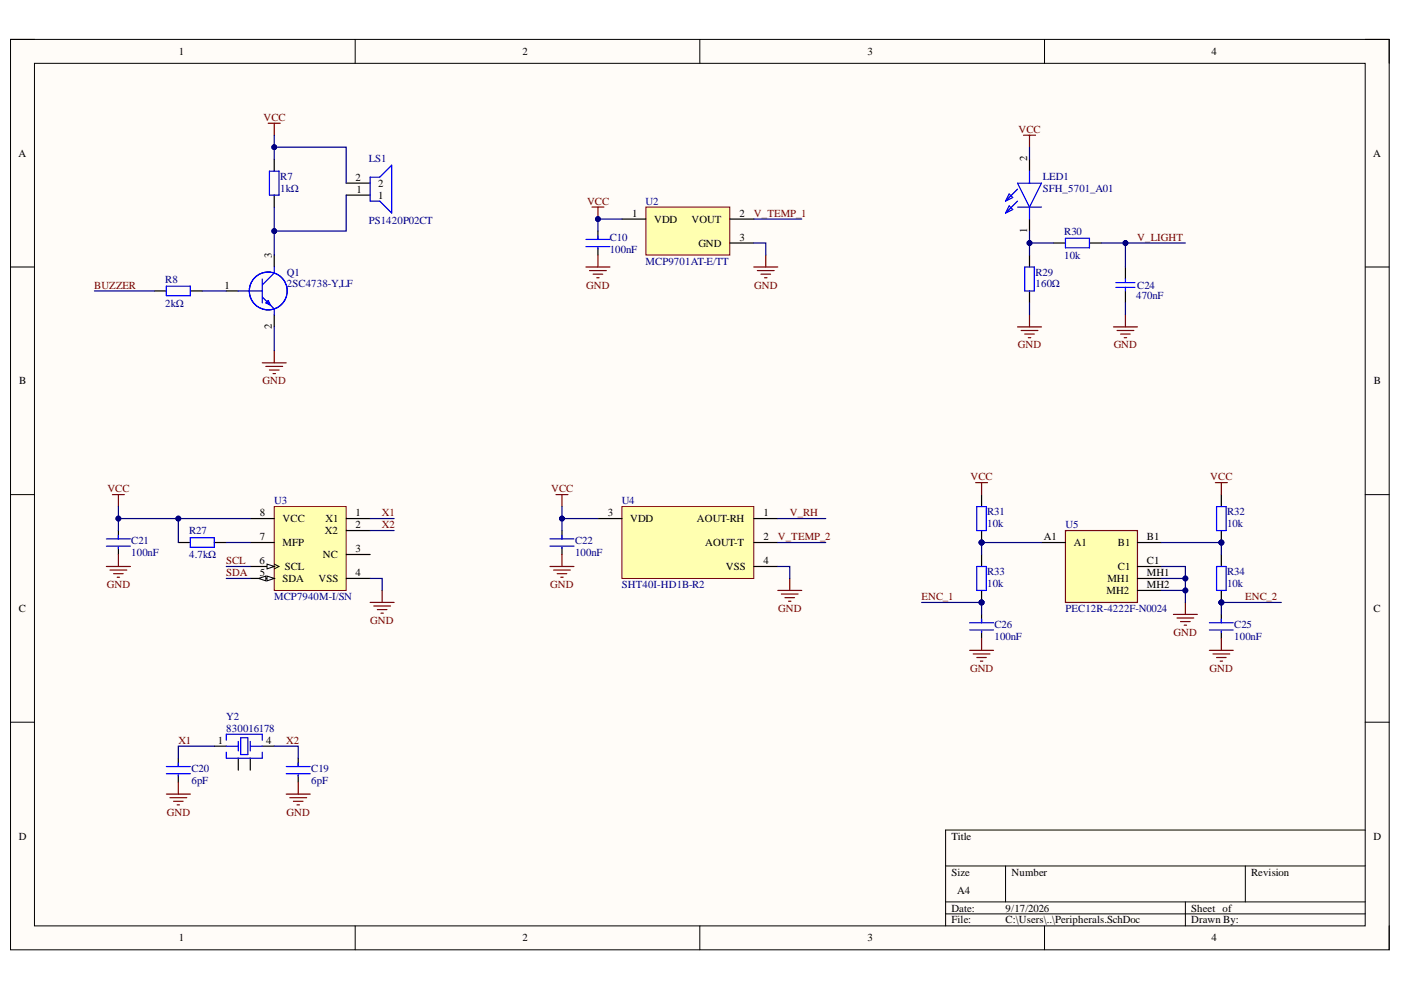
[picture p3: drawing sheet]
<svg xmlns="http://www.w3.org/2000/svg" width="297mm" height="210mm" viewBox="0 0 297 210" stroke-linecap="round" stroke-linejoin="round" font-family="sans-serif">
<defs><g id="words">
<g font-size="2.3">
<text x="37.9" y="11.7">1</text>
<text x="110.7" y="11.7">2</text>
<text x="183.9" y="11.7">3</text>
<text x="256.9" y="11.7">4</text>
<text x="3.9" y="33.3">A</text>
<text x="217.8" y="34.2" transform="rotate(-90 217.8 34.2)">2</text>
<text x="291.1" y="33.3">A</text>
<text x="75.4" y="38.4">2</text>
<text x="75.6" y="40.9">1</text>
<text x="80.2" y="39.6">2</text>
<text x="80.2" y="42.2">1</text>
<text x="134" y="46">1</text>
<text x="138.7" y="47.3">VDD</text>
<text x="146.6" y="47.3">VOUT</text>
<text x="156.8" y="46">2</text>
<text x="148.1" y="52.3">GND</text>
<text x="156.8" y="51.1">3</text>
<text x="217.8" y="49.4" transform="rotate(-90 217.8 49.4)">1</text>
<text x="57.6" y="54.6" transform="rotate(-90 57.6 54.6)">3</text>
<text x="47.6" y="61.2">1</text>
<text x="57.6" y="69.8" transform="rotate(-90 57.6 69.8)">2</text>
<text x="4.1" y="81.5">B</text>
<text x="291.3" y="81.5">B</text>
<text x="55.1" y="109.5">8</text>
<text x="59.9" y="110.8">VCC</text>
<text x="68.9" y="113.3">X2</text>
<text x="69" y="110.8">X1</text>
<text x="75.4" y="109.5">1</text>
<text x="75.4" y="112">2</text>
<text x="128.9" y="109.5">3</text>
<text x="133.6" y="110.8">VDD</text>
<text x="147.7" y="110.8">AOUT-RH</text>
<text x="161.9" y="109.5">1</text>
<text x="55" y="119.6">6</text>
<text x="55.1" y="114.6">7</text>
<text x="59.9" y="115.8">MFP</text>
<text x="68.4" y="118.4">NC</text>
<text x="75.4" y="117.1">3</text>
<text x="149.5" y="115.8">AOUT-T</text>
<text x="161.9" y="114.6">2</text>
<text x="161.9" y="119.6">4</text>
<text x="221.3" y="114.6">A1</text>
<text x="227.7" y="115.8">A1</text>
<text x="237" y="115.8">B1</text>
<text x="243.2" y="114.6">B1</text>
<text x="243.2" y="119.6">C1</text>
<text x="55.1" y="122.2">5</text>
<text x="59.9" y="123.4">SDA</text>
<text x="60.4" y="120.9">SCL</text>
<text x="67.5" y="123.4">VSS</text>
<text x="75.4" y="122.2">4</text>
<text x="153.9" y="120.9">VSS</text>
<text x="234.6" y="126">MH2</text>
<text x="234.8" y="123.4">MH1</text>
<text x="237" y="120.9">C1</text>
<text x="243.2" y="122.2">MH1</text>
<text x="243.2" y="124.7">MH2</text>
<text x="4" y="129.8">C</text>
<text x="291.2" y="129.8">C</text>
<text x="46.2" y="157.8">1</text>
<text x="56.4" y="157.8">4</text>
<text x="4" y="178">D</text>
<text x="201.7" y="178">Title</text>
<text x="291.2" y="178">D</text>
<text x="201.7" y="185.7">Size</text>
<text x="214.5" y="185.7">Number</text>
<text x="265.2" y="185.7">Revision</text>
<text x="203" y="189.5">A4</text>
<text x="201.7" y="193.3">Date:</text>
<text x="201.7" y="195.8">File:</text>
<text x="213.2" y="193.3">9/17/2026</text>
<text x="213.2" y="195.8">C:\Users\..\Peripherals.SchDoc</text>
<text x="252.6" y="193.3">Sheet of</text>
<text x="252.6" y="195.8">Drawn By:</text>
<text x="37.9" y="199.6">1</text>
<text x="110.7" y="199.6">2</text>
<text x="183.9" y="199.6">3</text>
<text x="256.9" y="199.6">4</text>
</g>
<g font-size="2.3" fill="#800000">
<text x="55.8" y="25.6">VCC</text>
<text x="215.9" y="28.1">VCC</text>
<text x="124.5" y="43.5">VCC</text>
<text x="159.8" y="46">V_TEMP_1</text>
<text x="241.1" y="51.1">V_LIGHT</text>
<text x="20" y="61.2">BUZZER</text>
<text x="124.3" y="61.2">GND</text>
<text x="159.9" y="61.2">GND</text>
<text x="215.8" y="73.9">GND</text>
<text x="236.1" y="73.9">GND</text>
<text x="55.7" y="81.5">GND</text>
<text x="205.8" y="101.9">VCC</text>
<text x="256.6" y="101.9">VCC</text>
<text x="22.8" y="104.4">VCC</text>
<text x="116.8" y="104.4">VCC</text>
<text x="81" y="109.5">X1</text>
<text x="81" y="112">X2</text>
<text x="167.4" y="109.5">V_RH</text>
<text x="48" y="119.6">SCL</text>
<text x="164.9" y="114.6">V_TEMP_2</text>
<text x="22.7" y="124.7">GND</text>
<text x="48" y="122.2">SDA</text>
<text x="116.7" y="124.7">GND</text>
<text x="165" y="129.8">GND</text>
<text x="195.4" y="127.2">ENC_1</text>
<text x="264" y="127.2">ENC_2</text>
<text x="78.5" y="132.3">GND</text>
<text x="248.8" y="134.8">GND</text>
<text x="205.7" y="142.5">GND</text>
<text x="256.4" y="142.5">GND</text>
<text x="37.8" y="157.8">X1</text>
<text x="60.7" y="157.8">X2</text>
<text x="35.4" y="173">GND</text>
<text x="60.7" y="173">GND</text>
</g>
<g font-size="2.3" fill="#000080">
<text x="78.2" y="34.3">LS1</text>
<text x="59.4" y="40.7">1kΩ</text>
<text x="59.4" y="38.1">R7</text>
<text x="221.1" y="38.1">LED1</text>
<text x="221.1" y="40.7">SFH_5701_A01</text>
<text x="78.2" y="47.5">PS1420P02CT</text>
<text x="136.9" y="43.5">U2</text>
<text x="129.3" y="53.6">100nF</text>
<text x="129.3" y="51.1">C10</text>
<text x="225.6" y="49.8">R30</text>
<text x="35" y="59.9">R8</text>
<text x="60.8" y="58.4">Q1</text>
<text x="136.9" y="56.1">MCP9701AT-E/TT</text>
<text x="219.6" y="58.4">R29</text>
<text x="225.6" y="54.9">10k</text>
<text x="35" y="65">2kΩ</text>
<text x="60.8" y="61">2SC4738-Y,LF</text>
<text x="219.6" y="61">160Ω</text>
<text x="240.9" y="63.5">470nF</text>
<text x="241.1" y="61.2">C24</text>
<text x="58.1" y="106.9">U3</text>
<text x="131.8" y="106.9">U4</text>
<text x="40.1" y="113.3">R27</text>
<text x="209.3" y="111.8">10k</text>
<text x="209.3" y="109.2">R31</text>
<text x="225.9" y="112">U5</text>
<text x="260.2" y="111.8">10k</text>
<text x="260.2" y="109.2">R32</text>
<text x="27.8" y="117.9">100nF</text>
<text x="27.8" y="115.3">C21</text>
<text x="40.1" y="118.4">4.7kΩ</text>
<text x="121.9" y="117.9">100nF</text>
<text x="121.9" y="115.3">C22</text>
<text x="131.8" y="124.7">SHT40I-HD1B-R2</text>
<text x="209.3" y="124.4">10k</text>
<text x="209.3" y="121.9">R33</text>
<text x="260.2" y="124.4">10k</text>
<text x="260.2" y="121.9">R34</text>
<text x="58.1" y="127.2">MCP7940M-I/SN</text>
<text x="225.9" y="129.8">PEC12R-4222F-N0024</text>
<text x="210.8" y="135.6">100nF</text>
<text x="210.8" y="133.1">C26</text>
<text x="261.7" y="135.6">100nF</text>
<text x="261.7" y="133.1">C25</text>
<text x="48" y="152.7">Y2</text>
<text x="48" y="155.2">830016178</text>
<text x="40.6" y="166.1">6pF</text>
<text x="40.6" y="163.6">C20</text>
<text x="66" y="166.1">6pF</text>
<text x="66" y="163.6">C19</text>
</g>
</g></defs>
<path d="M2.2 8.4h292.3v193h-292.3z" fill-rule="evenodd" fill="#fffcf8"/>
<path d="M2.2 8.4h292.3v193h-292.3z" fill="none" stroke="#000" stroke-width=".21"/>
<path d="M7.3 13.4h282.1v182.9h-282.1z" fill-rule="evenodd" fill="#fffcf8"/>
<g fill="none" stroke="#000" stroke-width=".21">
<path d="M2.2 8.3h5.1M7.3 13.4h282.1v182.9h-282.1zM75.3 8.3v5.1M148.4 8.3v5.1M221.5 8.4v5M289.4 8.4h5.1v5M2.2 56.6h5.1M289.4 56.6h5.1M2.2 104.9h5.1M289.4 104.9h5.1M2.2 153.1h5.1M289.4 153.1h5.1"/>
<path d="M289.4 176h-88.9v20.3M75.3 196.3v5.1M148.4 196.3v5.1M200.5 183.6h88.9M200.5 191.2h88.9M200.5 193.8h88.9M213.2 183.6v7.6M221.5 196.3v5.1M251.3 191.2v5.1M264 183.6v7.6M294.5 196.3v5.1"/>
</g>
<path d="M58.1 33.8v2.5M73.4 38.8h5.1M58.1 41.4v2.5M58.1 54.1v2.5M73.4 41.4h5.1M32.7 61.7h2.6M40.4 61.7h2.5M48 61.7h2.5M58.1 66.8v2.5" fill="none" stroke="#000" stroke-width=".25"/>
<g fill="none" stroke="#00f" stroke-width=".25">
<path d="M57.1 36.3h2.1v5.1h-2.1zM78.5 37.6h2l2.6-2.6v10.2l-2.6-2.6h-2zM55.6 59.1v5.1M58.1 56.6v1.3l-2.5 2.5M35.3 60.7h5.1v2h-5.1zM50.5 61.7h5.1M55.6 63l2.5 2.5v1.3M56.4 64.2l.5-.5 .5 1z"/>
<circle cx="56.9" cy="61.7" r="4"/>
</g>
<path d="M56.9 26.1h2.5M58.1 26.1v2.6M55.6 76.9h5.1M56.4 77.7h3.5M57.1 78.5h2.1M57.9 79.2h.5M58.1 74.4v2.5" fill="none" stroke="#800000" stroke-width=".25"/>
<path d="M136.9 43.9h17.8v10.2h-17.8z" fill-rule="evenodd" fill="#ffffb0"/>
<path d="M136.9 43.9h17.8v10.2h-17.8z" fill="none" stroke="#800000" stroke-width=".21"/>
<path d="M126.8 49v1.8M126.8 52.5v1.6M131.9 46.4h5M154.7 51.5h5.1M154.7 46.4h5.1" fill="none" stroke="#000" stroke-width=".25"/>
<path d="M124.2 56.6h5.1M125 57.4h3.6M125.5 43.9h2.5M125.8 58.1h2M126.5 58.9h.5M126.8 43.9v2.5M126.8 54.1v2.5M159.8 56.6h5.1M160.6 57.4h3.5M161.3 58.1h2.1M162.1 58.9h.5M162.4 54.1v2.5" fill="none" stroke="#800000" stroke-width=".25"/>
<path d="M124.2 50.8h5.1M124.2 52.3h5.1M126.8 50v.8M126.8 52.5v.3" fill="none" stroke="#00f" stroke-width=".25"/>
<circle cx="126.8" cy="46.4" r=".51" fill="#000080"/>
<circle cx="126.8" cy="46.4" r=".51" fill="none" stroke="#000080" stroke-width=".21"/>
<path d="M58.1 107.4h15.3v17.8h-15.3z" fill-rule="evenodd" fill="#ffffb0"/>
<path d="M58.1 107.4h15.3v17.8h-15.3z" fill="none" stroke="#800000" stroke-width=".21"/>
<path d="M73.4 109.9h5.1M73.4 112.5h5.1M73.4 117.6h5.1M53.1 122.6h5M73.4 122.6h5.1" fill="none" stroke="#000" stroke-width=".25"/>
<path d="M56.6 122.1l1.5 .5-1.5 .6z" fill="#f8fcff"/>
<path d="M56.6 122.1l1.5 .5-1.5 .6z" fill="none" stroke="#000" stroke-width=".21"/>
<path d="M54.8 122.6l1.6-.5v1.1z" fill="#f8fcff"/>
<path d="M54.8 122.6l1.6-.5v1.1z" fill="none" stroke="#000" stroke-width=".21"/>
<path d="M53.1 120.1h5" fill="none" stroke="#000" stroke-width=".25"/>
<path d="M56.6 119.6l1.5 .5-1.5 .5z" fill="#f8fcff"/>
<path d="M56.6 119.6l1.5 .5-1.5 .5zM58.1 119.6l1.1 .5-1.1 .5" fill="none" stroke="#000" stroke-width=".21"/>
<path d="M25.1 112.5v1.8M25.1 116v1.6M37.8 115h2.6M45.4 115h2.6M53.1 115h5M53.1 109.9h5M119.1 112.5v1.8M119.1 116v1.6M37.8 160.7v1.8M37.8 164.3v1.5M63.2 160.7v1.8M63.2 164.3v1.5" fill="none" stroke="#000" stroke-width=".25"/>
<g fill="none" stroke="#00f" stroke-width=".25">
<path d="M22.6 114.3h5M22.6 115.8h5M25.1 113.5v.8M25.1 116v.3M40.4 114h5v2h-5zM116.6 114.3h5.1M116.6 115.8h5.1M119.1 113.5v.8M119.1 116v.3M35.3 162.5h5.1M35.3 164h5.1M37.8 161.8v.7"/>
<path d="M37.8 164.3v.3M60.7 162.5h5.1M60.7 164h5.1M63.2 161.8v.7M63.2 164.3v.3"/>
</g>
<g fill="none" stroke="#800000" stroke-width=".25">
<path d="M23.8 104.9h2.6M25.1 104.9v2.5M25.1 117.6v2.5M117.9 104.9h2.5M119.1 104.9v2.5M119.1 117.6v2.5M22.6 120.1h5M23.3 120.9h3.6M24.1 121.6h2M24.8 122.4h.6M78.5 127.7h5.1M79.2 128.5h3.6"/>
<path d="M80 129.2h2M80.8 130h.5M81 125.2v2.5M116.6 120.1h5.1M117.4 120.9h3.5M118.1 121.6h2.1M118.9 122.4h.5M164.9 125.2h5.1M165.7 125.9h3.5M166.4 126.7h2.1M167.2 127.5h.5M167.4 122.6v2.6"/>
<path d="M35.3 168.4h5.1M36 169.1h3.6M36.8 169.9h2M37.6 170.7h.5M37.8 165.8v2.6M60.7 168.4h5.1M61.5 169.1h3.5M62.2 169.9h2M63 170.7h.5M63.2 165.8v2.6"/>
</g>
<path d="M131.9 107.4h27.9v15.2h-27.9z" fill-rule="evenodd" fill="#ffffb0"/>
<path d="M131.9 107.4h27.9v15.2h-27.9z" fill="none" stroke="#800000" stroke-width=".21"/>
<g fill="none" stroke="#000" stroke-width=".25">
<path d="M218.3 33.8v2.5M218.3 46.5v2.5M218.3 54.1v2.5M223.4 51.5h2.5M231 51.5h2.5M238.6 56.6v2.5M218.3 61.7v2.5M238.6 61.7v2.5M126.8 109.9h5.1M159.8 109.9h5.1M159.8 115h5.1M159.8 120.1h5.1"/>
<path d="M45.4 158.2h2.6M55.6 158.2h2.5M50.5 160.7v2.6M53.1 160.7v2.6"/>
</g>
<g fill="none" stroke="#00f" stroke-width=".25">
<path d="M215.7 38.8h5.1l-2.5 5.1zM218.3 36.3v2.5M214 43.7l.7 .7-1.5 .8zM214 41.1l.7 .8-1.5 .7zM215.7 43.9h5.1M215.7 42.6l-2.5 2.6M215.7 40.1l-2.5 2.5M217.3 56.6h2v5.1h-2zM218.3 43.9v2.6M225.9 50.5h5.1v2.1h-5.1zM236.6 59.9h4M238.6 59.1v.8"/>
<path d="M236.6 60.9h4M238.6 60.9v.8M48 156.9v-1.2h7.6v1.2M48 159.5v1.2h7.6v-1.2M48 158.2h2.5M50.5 157.2v2M51 156.4h1.6v3.6h-1.6zM53.1 157.2v2M53.1 158.2h2.5"/>
</g>
<path d="M217 28.7h2.6M218.3 28.7v2.5M215.7 69.3h5.1M216.5 70.1h3.6M217.3 70.8h2M218 71.6h.5M218.3 66.8v2.5M236.1 69.3h5.1M236.8 70.1h3.6M237.6 70.8h2M238.4 71.6h.5M238.6 66.8v2.5" fill="none" stroke="#800000" stroke-width=".25"/>
<path d="M225.9 112.5h15.3v15.2h-15.3z" fill-rule="evenodd" fill="#ffffb0"/>
<path d="M225.9 112.5h15.3v15.2h-15.3z" fill="none" stroke="#800000" stroke-width=".25"/>
<path d="M220.8 115h5.1M241.2 115h5M208.1 130.3v1.7M208.1 133.8v1.6M241.2 120.1h5M241.2 122.7h5M241.2 125.2h5M258.9 130.3v1.7M258.9 133.8v1.6" fill="none" stroke="#000" stroke-width=".25"/>
<path d="M205.6 132h5M205.6 133.6h5M208.1 131.3v.7M208.1 133.8v.3M256.4 132h5.1M256.4 133.6h5.1M258.9 131.3v.7M258.9 133.8v.3" fill="none" stroke="#00f" stroke-width=".25"/>
<circle cx="208.1" cy="127.7" r=".51" fill="#000080"/>
<circle cx="208.1" cy="127.7" r=".51" fill="none" stroke="#000080" stroke-width=".21"/>
<path d="M208.1 117.6v2.5M208.1 125.2v2.5" fill="none" stroke="#000" stroke-width=".25"/>
<circle cx="208.1" cy="127.7" r=".51" fill="#000080"/>
<circle cx="208.1" cy="127.7" r=".51" fill="none" stroke="#000080" stroke-width=".21"/>
<path d="M207.1 120.1h2v5.1h-2z" fill="none" stroke="#00f" stroke-width=".25"/>
<circle cx="258.9" cy="127.7" r=".51" fill="#000080"/>
<circle cx="258.9" cy="127.7" r=".51" fill="none" stroke="#000080" stroke-width=".21"/>
<path d="M258.9 117.6v2.5M258.9 125.2v2.5" fill="none" stroke="#000" stroke-width=".25"/>
<circle cx="258.9" cy="127.7" r=".51" fill="#000080"/>
<circle cx="258.9" cy="127.7" r=".51" fill="none" stroke="#000080" stroke-width=".21"/>
<path d="M257.9 120.1h2.1v5.1h-2.1z" fill="none" stroke="#00f" stroke-width=".25"/>
<circle cx="258.9" cy="115" r=".51" fill="#000080"/>
<circle cx="258.9" cy="115" r=".51" fill="none" stroke="#000080" stroke-width=".21"/>
<path d="M258.9 104.9v2.5M258.9 112.5v2.5" fill="none" stroke="#000" stroke-width=".25"/>
<circle cx="258.9" cy="115" r=".51" fill="#000080"/>
<circle cx="258.9" cy="115" r=".51" fill="none" stroke="#000080" stroke-width=".21"/>
<path d="M257.9 107.4h2.1v5.1h-2.1z" fill="none" stroke="#00f" stroke-width=".25"/>
<circle cx="208.1" cy="115" r=".51" fill="#000080"/>
<circle cx="208.1" cy="115" r=".51" fill="none" stroke="#000080" stroke-width=".21"/>
<path d="M208.1 104.9v2.5M208.1 112.5v2.5" fill="none" stroke="#000" stroke-width=".25"/>
<circle cx="208.1" cy="115" r=".51" fill="#000080"/>
<circle cx="208.1" cy="115" r=".51" fill="none" stroke="#000080" stroke-width=".21"/>
<path d="M207.1 107.4h2v5.1h-2z" fill="none" stroke="#00f" stroke-width=".25"/>
<g fill="none" stroke="#800000" stroke-width=".25">
<path d="M206.8 102.3h2.6M208.1 102.3v2.6M257.7 102.3h2.5M258.9 102.3v2.6M205.6 137.9h5M206.3 138.7h3.6M207.1 139.4h2M208.1 135.4v2.5M248.8 130.3h5.1M249.5 131h3.6M250.3 131.8h2M251.1 132.6h.5"/>
<path d="M251.3 127.7v2.6M256.4 137.9h5.1M257.2 138.7h3.5M257.9 139.4h2.1M258.9 135.4v2.5M207.9 140.2h.5M258.7 140.2h.5"/>
</g>
<path d="M58.1 28.7v2.5h15.3v7.6M58.1 69.3v5.1" fill="none" stroke="#000080" stroke-width=".25"/>
<circle cx="58.1" cy="31.2" r=".51" fill="#000080"/>
<circle cx="58.1" cy="31.2" r=".51" fill="none" stroke="#000080" stroke-width=".21"/>
<path d="M58.1 31.2v2.6M42.9 61.7h5.1" fill="none" stroke="#000080" stroke-width=".25"/>
<circle cx="58.1" cy="31.2" r=".51" fill="#000080"/>
<circle cx="58.1" cy="31.2" r=".51" fill="none" stroke="#000080" stroke-width=".21"/>
<path d="M73.4 41.4v7.6h-15.3v-5.1M20 61.7h12.7" fill="none" stroke="#000080" stroke-width=".25"/>
<circle cx="58.1" cy="49" r=".51" fill="#000080"/>
<circle cx="58.1" cy="49" r=".51" fill="none" stroke="#000080" stroke-width=".21"/>
<path d="M58.1 49v5.1" fill="none" stroke="#000080" stroke-width=".25"/>
<circle cx="58.1" cy="49" r=".51" fill="#000080"/>
<circle cx="58.1" cy="49" r=".51" fill="none" stroke="#000080" stroke-width=".21"/>
<path d="M131.9 46.4h-5.1v2.6M159.8 51.5h2.6v2.6" fill="none" stroke="#000080" stroke-width=".25"/>
<circle cx="126.8" cy="46.4" r=".51" fill="#000080"/>
<circle cx="126.8" cy="46.4" r=".51" fill="none" stroke="#000080" stroke-width=".21"/>
<path d="M159.8 46.4h10.2M53.1 109.9h-28v2.6M78.5 109.9h5.1M78.5 112.5h5.1M45.4 158.2h-7.6v2.5M58.1 158.2h5.1v2.5" fill="none" stroke="#000080" stroke-width=".25"/>
<circle cx="37.8" cy="109.9" r=".51" fill="#000080"/>
<circle cx="37.8" cy="109.9" r=".51" fill="none" stroke="#000080" stroke-width=".21"/>
<circle cx="25.1" cy="109.9" r=".51" fill="#000080"/>
<circle cx="25.1" cy="109.9" r=".51" fill="none" stroke="#000080" stroke-width=".21"/>
<path d="M25.1 107.4v2.5" fill="none" stroke="#000080" stroke-width=".25"/>
<circle cx="25.1" cy="109.9" r=".51" fill="#000080"/>
<circle cx="25.1" cy="109.9" r=".51" fill="none" stroke="#000080" stroke-width=".21"/>
<path d="M37.8 109.9v5.1" fill="none" stroke="#000080" stroke-width=".25"/>
<circle cx="37.8" cy="109.9" r=".51" fill="#000080"/>
<circle cx="37.8" cy="109.9" r=".51" fill="none" stroke="#000080" stroke-width=".21"/>
<path d="M48 115h5.1M119.1 107.4v2.5h7.7M48 120.1h5.1M48 122.6h5.1M78.5 122.6h2.5v2.6" fill="none" stroke="#000080" stroke-width=".25"/>
<circle cx="119.1" cy="109.9" r=".51" fill="#000080"/>
<circle cx="119.1" cy="109.9" r=".51" fill="none" stroke="#000080" stroke-width=".21"/>
<path d="M119.1 109.9v2.6" fill="none" stroke="#000080" stroke-width=".25"/>
<circle cx="119.1" cy="109.9" r=".51" fill="#000080"/>
<circle cx="119.1" cy="109.9" r=".51" fill="none" stroke="#000080" stroke-width=".21"/>
<path d="M218.3 31.2v2.6M218.3 49v2.5h5.1M164.9 109.9h10.2M164.9 115h10.2M164.9 120.1h2.5v2.5" fill="none" stroke="#000080" stroke-width=".25"/>
<circle cx="218.3" cy="51.5" r=".51" fill="#000080"/>
<circle cx="218.3" cy="51.5" r=".51" fill="none" stroke="#000080" stroke-width=".21"/>
<path d="M218.3 51.5v2.6" fill="none" stroke="#000080" stroke-width=".25"/>
<circle cx="218.3" cy="51.5" r=".51" fill="#000080"/>
<circle cx="218.3" cy="51.5" r=".51" fill="none" stroke="#000080" stroke-width=".21"/>
<path d="M233.5 51.5h5.1v5.1M218.3 64.2v2.6" fill="none" stroke="#000080" stroke-width=".25"/>
<circle cx="238.6" cy="51.5" r=".51" fill="#000080"/>
<circle cx="238.6" cy="51.5" r=".51" fill="none" stroke="#000080" stroke-width=".21"/>
<path d="M238.6 51.5h12.7M238.6 64.2v2.6" fill="none" stroke="#000080" stroke-width=".25"/>
<circle cx="238.6" cy="51.5" r=".51" fill="#000080"/>
<circle cx="238.6" cy="51.5" r=".51" fill="none" stroke="#000080" stroke-width=".21"/>
<path d="M246.2 125.2h5.1v2.5" fill="none" stroke="#000080" stroke-width=".25"/>
<circle cx="251.3" cy="125.2" r=".51" fill="#000080"/>
<circle cx="251.3" cy="125.2" r=".51" fill="none" stroke="#000080" stroke-width=".21"/>
<path d="M246.2 120.1h5.1v5.1" fill="none" stroke="#000080" stroke-width=".25"/>
<circle cx="251.3" cy="125.2" r=".51" fill="#000080"/>
<circle cx="251.3" cy="125.2" r=".51" fill="none" stroke="#000080" stroke-width=".21"/>
<circle cx="251.3" cy="122.7" r=".51" fill="#000080"/>
<circle cx="251.3" cy="122.7" r=".51" fill="none" stroke="#000080" stroke-width=".21"/>
<path d="M246.2 122.7h5.1" fill="none" stroke="#000080" stroke-width=".25"/>
<circle cx="251.3" cy="122.7" r=".51" fill="#000080"/>
<circle cx="251.3" cy="122.7" r=".51" fill="none" stroke="#000080" stroke-width=".21"/>
<path d="M258.9 127.7v2.6" fill="none" stroke="#000080" stroke-width=".25"/>
<circle cx="258.9" cy="127.7" r=".51" fill="#000080"/>
<circle cx="258.9" cy="127.7" r=".51" fill="none" stroke="#000080" stroke-width=".21"/>
<path d="M258.9 115v2.6" fill="none" stroke="#000080" stroke-width=".25"/>
<circle cx="258.9" cy="115" r=".51" fill="#000080"/>
<circle cx="258.9" cy="115" r=".51" fill="none" stroke="#000080" stroke-width=".21"/>
<path d="M208.1 115v2.6" fill="none" stroke="#000080" stroke-width=".25"/>
<circle cx="208.1" cy="115" r=".51" fill="#000080"/>
<circle cx="208.1" cy="115" r=".51" fill="none" stroke="#000080" stroke-width=".21"/>
<path d="M208.1 127.7v2.6" fill="none" stroke="#000080" stroke-width=".25"/>
<circle cx="208.1" cy="127.7" r=".51" fill="#000080"/>
<circle cx="208.1" cy="127.7" r=".51" fill="none" stroke="#000080" stroke-width=".21"/>
<path d="M208.1 115h12.7" fill="none" stroke="#000080" stroke-width=".25"/>
<circle cx="208.1" cy="115" r=".51" fill="#000080"/>
<circle cx="208.1" cy="115" r=".51" fill="none" stroke="#000080" stroke-width=".21"/>
<path d="M246.2 115h12.7" fill="none" stroke="#000080" stroke-width=".25"/>
<circle cx="258.9" cy="115" r=".51" fill="#000080"/>
<circle cx="258.9" cy="115" r=".51" fill="none" stroke="#000080" stroke-width=".21"/>
<path d="M195.4 127.7h12.7" fill="none" stroke="#000080" stroke-width=".25"/>
<circle cx="208.1" cy="127.7" r=".51" fill="#000080"/>
<circle cx="208.1" cy="127.7" r=".51" fill="none" stroke="#000080" stroke-width=".21"/>
<path d="M258.9 127.7h12.8" fill="none" stroke="#000080" stroke-width=".25"/>
<circle cx="258.9" cy="127.7" r=".51" fill="#000080"/>
<circle cx="258.9" cy="127.7" r=".51" fill="none" stroke="#000080" stroke-width=".21"/>
<use href="#words"/>
</svg>
